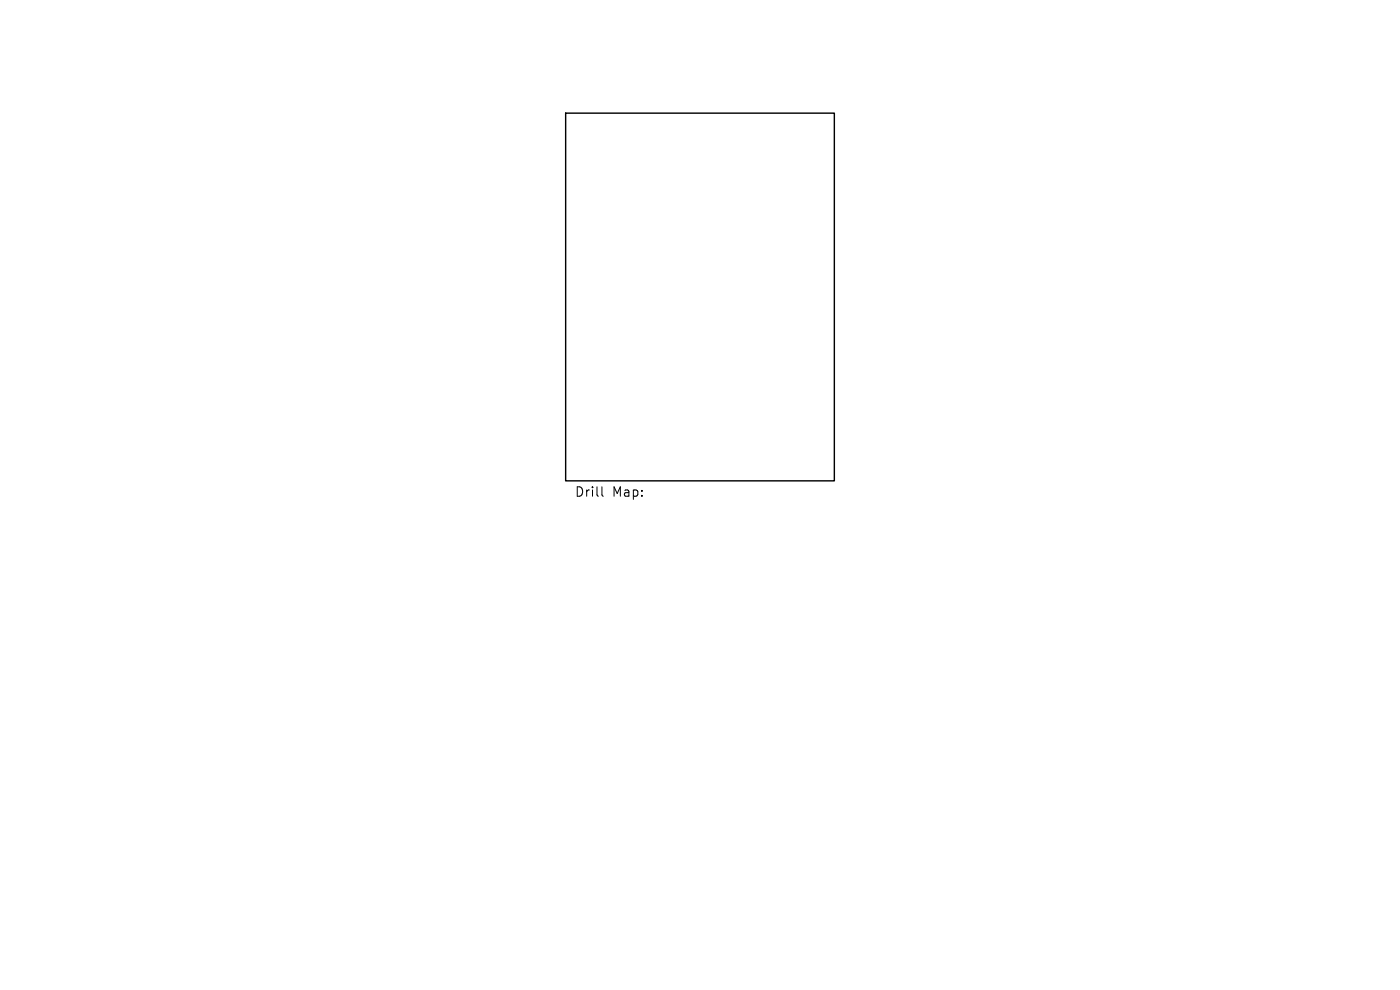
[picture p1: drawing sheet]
<svg xmlns="http://www.w3.org/2000/svg" width="297mm" height="210mm" viewBox="0 0 297 210" stroke-linecap="round" stroke-linejoin="round" font-family="sans-serif">
<defs><g id="words">
<g font-size="2.8">
<text x="121.9" y="105.7">Drill</text>
<text x="129.9" y="105.7">Map:</text>
</g>
</g></defs>
<path d="M120 24h57v78h-57z" fill="none" stroke="#000" stroke-width=".3"/>
<path d="M127.7 103.3v1.7l.3 .3" fill="none" stroke="#000" stroke-width=".21"/>
<use href="#words"/>
</svg>
